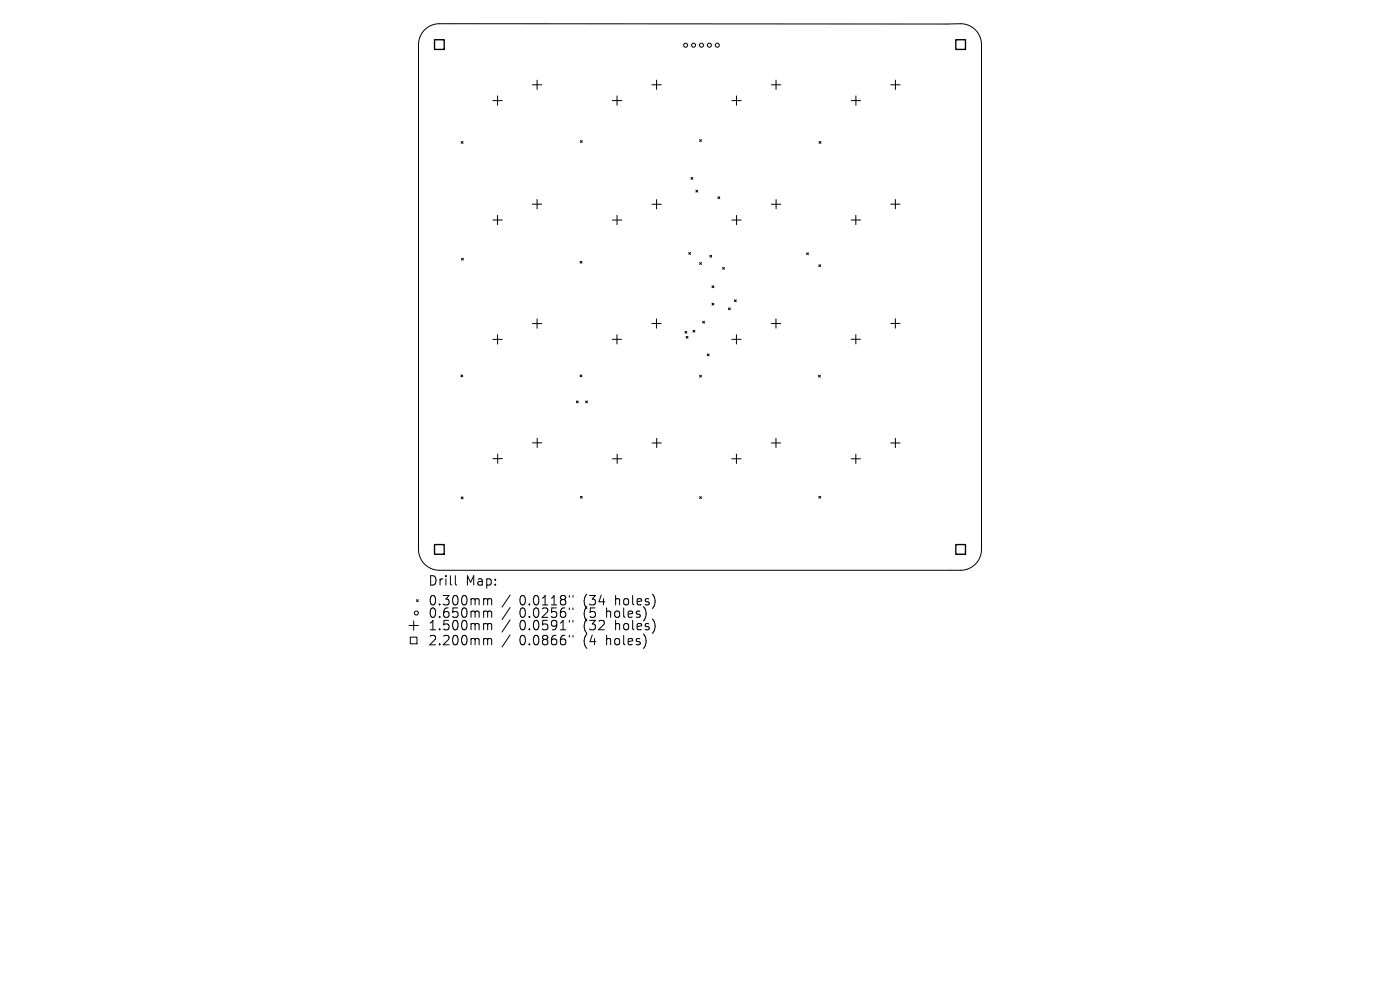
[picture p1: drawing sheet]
<svg xmlns="http://www.w3.org/2000/svg" width="297mm" height="210mm" viewBox="0 0 297 210" stroke-linecap="round" stroke-linejoin="round" font-family="sans-serif">
<defs><g id="words">
<g font-size="2.8">
<text x="90.7" y="124.5">Drill</text>
<text x="98.8" y="124.5">Map:</text>
<text x="90.7" y="128.7">0.300mm</text>
<text x="90.7" y="131.3">0.650mm</text>
<text x="110.2" y="128.7">0.0118&quot;</text>
<text x="110.2" y="131.3">0.0256&quot;</text>
<text x="123.9" y="128.7">(34</text>
<text x="123.9" y="131.3">(5</text>
<text x="128.9" y="131.3">holes)</text>
<text x="130.8" y="128.7">holes)</text>
<text x="90.7" y="134">1.500mm</text>
<text x="90.7" y="137.2">2.200mm</text>
<text x="110.2" y="134">0.0591&quot;</text>
<text x="110.2" y="137.2">0.0866&quot;</text>
<text x="123.9" y="134">(32</text>
<text x="123.9" y="137.2">(4</text>
<text x="128.9" y="137.2">holes)</text>
<text x="130.8" y="134">holes)</text>
</g>
</g></defs>
<g fill="none" stroke="#000" stroke-width=".21">
<path d="M90.1 6.3a4.4 4.4 0 0 1 3.1-1.3h110.6a4.4 4.4 0 0 1 4.4 4.5v107a4.4 4.4 0 0 1-4.4 4.5h-110.6a4.4 4.4 0 0 1-4.4-4.5v-107a4.4 4.4 0 0 1 1.3-3.2zM112.9 18h2M113.9 17v2M138.3 18h2M139.3 17v2M163.6 18h2M164.6 17v2M189 18h1.9M190 17v2M97.8 30l.4 .4M98.2 30l-.4 .4M104.6 21.3h1.9"/>
<path d="M105.6 20.4v1.9M123.1 29.8l.4 .4M123.5 29.8l-.4 .4M129.9 21.3h2M130.9 20.4v1.9M146.6 37.6l.4 .4M147 37.6l-.4 .4M148.4 29.6l.4 .4M148.8 29.6l-.4 .4M155.3 21.3h1.9M156.2 20.4v1.9M173.8 30l.4 .4"/>
<path d="M174.2 30l-.4 .4M180.6 21.3h2M181.6 20.4v1.9M97.9 54.8l.4 .4M98.3 54.8l-.4 .4M104.6 46.7h1.9M105.6 45.7v2M112.9 43.3h2M113.9 42.3v2M123.1 55.4l.4 .4M123.5 55.4l-.4 .4M129.9 46.7h2"/>
<path d="M130.9 45.7v2M138.3 43.3h2M139.3 42.3v2M146.1 53.6l.4 .4M146.5 53.6l-.4 .4M147.6 40.4l.4 .4M148 40.4l-.4 .4M148.4 55.7l.4 .4M148.8 55.7l-.4 .4M150.6 54.2l.4 .4M151 54.2l-.4 .4M152.3 41.7l.4 .4"/>
<path d="M152.7 41.7l-.4 .4M153.3 56.7l.4 .4M153.7 56.7l-.4 .4M155.3 46.7h1.9M156.3 45.7v2M163.7 43.3h1.9M164.6 42.3v2M171.1 53.6l.4 .4M171.5 53.6l-.4 .4M173.7 56.2l.4 .4M174.1 56.2l-.4 .4M180.6 46.7h1.9"/>
<path d="M181.6 45.7v2M189 43.3h1.9M189.9 42.3v2M97.8 79.5l.4 .4M98.2 79.5l-.4 .4M104.6 72h1.9M105.6 71v2M112.9 68.6h2M113.9 67.7v1.9M123.1 79.5l.4 .4M123.5 79.5l-.4 .4M129.9 72h2"/>
<path d="M130.9 71v2M138.3 68.6h2M139.3 67.6v2M145.3 70.3l.4 .4M145.6 71.3l.4 .4M145.7 70.3l-.4 .4M146 71.3l-.4 .4M147 70.1l.4 .4M147.4 70.1l-.4 .4M148.4 79.6l.4 .4M148.8 79.6l-.4 .4M149.1 68.2l.4 .3"/>
<path d="M149.5 68.2l-.4 .3M150.1 75.1l.3 .4M150.4 75.1l-.3 .4M151 60.6l.4 .4M151 64.3l.4 .4M151.4 60.6l-.4 .4M151.4 64.3l-.4 .4M154.5 65.3l.4 .4M154.9 65.3l-.4 .4M155.2 72h2M155.8 63.6l.4 .4M156.2 63.6l-.4 .4"/>
<path d="M156.2 71v2M163.6 68.6h2M164.6 67.6v2M173.6 79.6l.4 .4M174 79.6l-.4 .4M180.6 72h1.9M181.6 71v2M189 68.6h1.9M189.9 67.6v2M104.6 97.3h2M105.6 96.3v2M113 93.9h2"/>
<path d="M114 93v1.9M122.3 85.1l.4 .4M122.7 85.1l-.4 .4M124.2 85.1l.4 .4M124.6 85.1l-.4 .4M129.9 97.3h2M130.9 96.3v2M138.3 94h2M139.3 93v2M155.2 97.3h2M156.2 96.3v2M163.6 94h2"/>
<path d="M164.6 93v2M180.6 97.3h1.9M181.6 96.3v2M189 94h1.9M189.9 93v2M97.8 105.4l.4 .4M98.2 105.4l-.4 .4M123.1 105.3l.4 .4M123.5 105.3l-.4 .4M148.4 105.4l.4 .3M148.8 105.4l-.4 .3M173.7 105.3l.4 .4"/>
<path d="M174.1 105.3l-.4 .4M86.8 132.7h1.9M87 135.2h1.5v1.4h-1.5zM87.8 131.7v2M88.4 127.2l.3 .4M88.7 127.2l-.3 .4M96.6 122.1v1.7l.3 .3M102.9 127l.5 .1 .1 .2M102.9 129.6h.3l.3 .3M102.9 132.3h.3l.3 .3M102.9 135.4h.3l.3 .3M103.5 127.3l.2-.3 .5 .1 .1 1.2"/>
<path d="M103.5 127.3v1M103.5 129.9v1.1M103.5 132.6v1M103.5 135.7v1.1M103.5 129.9l.2-.3 .5 .1 .1 1.3M103.5 132.6l.2-.3 .5 .1 .1 1.2M103.5 135.7l.2-.3 .5 .1 .1 1.3M108.2 126.2l-1.7 2.6M108.2 128.9l-1.7 2.5M108.2 131.5l-1.7 2.6M108.2 134.7l-1.7 2.6M120.8 126.3v.4"/>
<path d="M120.8 129v.3M120.8 131.6v.4M120.8 134.8v.4M121.5 126.3v.4M121.5 129v.3M121.5 131.6v.4M121.5 134.8v.4"/>
<circle cx="145.5" cy="9.6" r=".43"/>
<circle cx="147.1" cy="9.6" r=".43"/>
<circle cx="148.8" cy="9.6" r=".43"/>
<circle cx="150.5" cy="9.6" r=".43"/>
<circle cx="152.2" cy="9.6" r=".43"/>
<circle cx="88.3" cy="130" r=".43"/>
</g>
<path d="M92.2 8.4h2v2.1h-2zM202.8 8.4h2v2.1h-2zM92.2 115.5h2v2.1h-2zM202.8 115.5h2v2.1h-2z" fill="none" stroke="#000" stroke-width=".29"/>
<use href="#words"/>
</svg>
